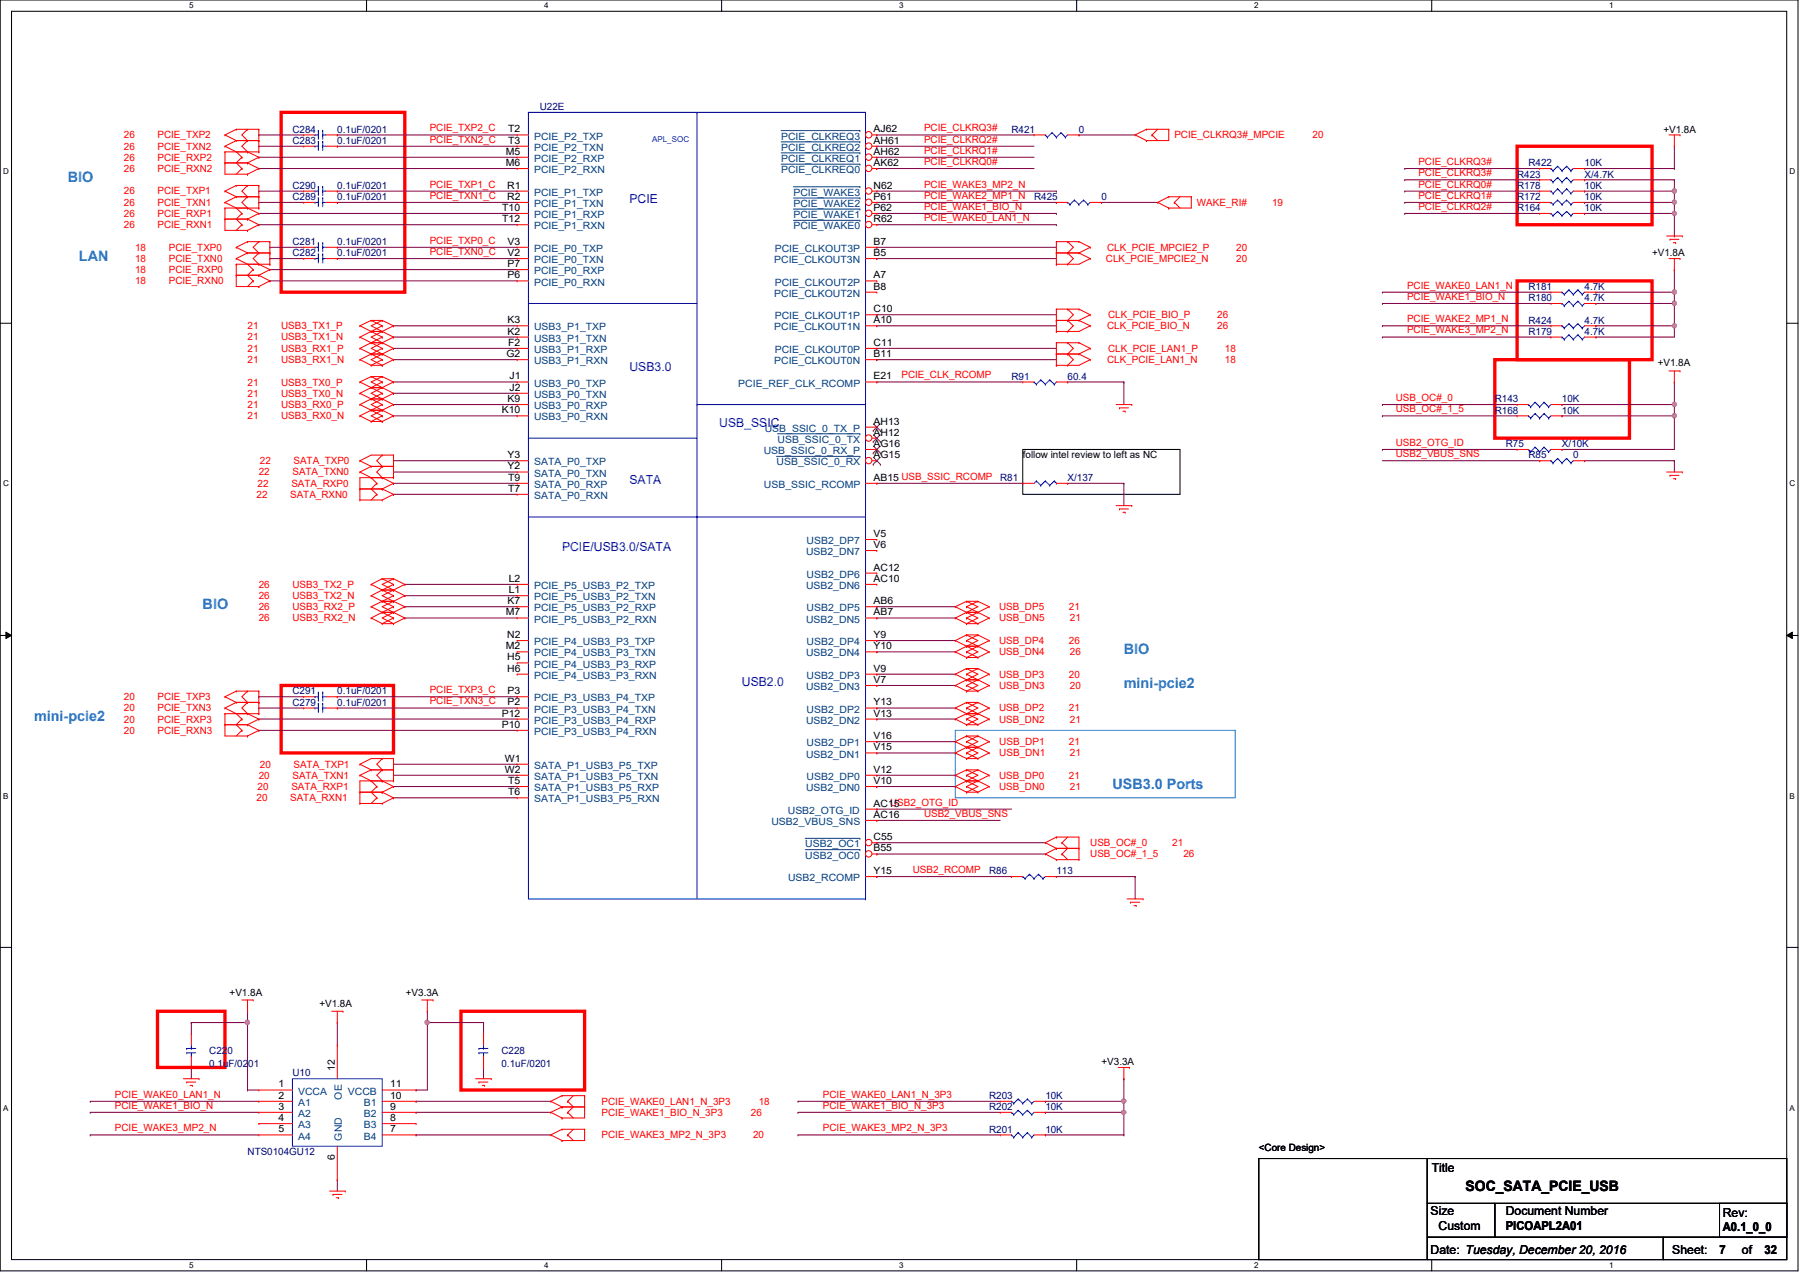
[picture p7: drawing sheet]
<svg xmlns="http://www.w3.org/2000/svg" width="297mm" height="210mm" viewBox="0 0 297 210" stroke-linecap="round" stroke-linejoin="round" font-family="sans-serif">
<defs><g id="words">
<g font-size="2.4" fill="#0080ff">
<text x="11.2" y="30">BIO</text>
<text x="13" y="43">LAN</text>
<text x="33.4" y="100.5">BIO</text>
<text x="185.5" y="107.9">BIO</text>
<text x="185.5" y="113.5">mini-pcie2</text>
<text x="5.6" y="119">mini-pcie2</text>
<text x="183.6" y="130.1">USB3.0 Ports</text>
</g>
<text font-size="2.4" x="241.8" y="196.5">SOC_SATA_PCIE_USB</text>
<g font-size="2" fill="#00f">
<text x="103.9" y="33.4">PCIE</text>
<text x="103.9" y="61.3">USB3.0</text>
<text x="118.7" y="70.5">USB_SSIC</text>
<text x="103.9" y="79.8">SATA</text>
<text x="92.7" y="90.9">PCIE/USB3.0/SATA</text>
<text x="122.4" y="113.2">USB2.0</text>
</g>
<g font-size="2">
<text x="236.3" y="193.5">Title</text>
<text x="236.1" y="200.5">Size</text>
<text x="237.4" y="202.9">Custom</text>
<text x="248.5" y="200.5">Document Number</text>
<text x="248.5" y="202.9">PICOAPL2A01</text>
<text x="284.3" y="200.9">Rev:</text>
<text x="284.3" y="203.1">A0.1_0_0</text>
<text x="236.1" y="207">Date: Tuesday, December 20, 2016</text>
<text x="276" y="207">Sheet:</text>
<text x="283.8" y="207">7</text>
<text x="287.4" y="207">of</text>
<text x="291.2" y="207">32</text>
</g>
<g font-size="1.7" fill="#f00">
<text x="20.4" y="22.8">26</text>
<text x="26" y="22.8">PCIE_TXP2</text>
<text x="70.9" y="21.7">PCIE_TXP2_C</text>
<text x="70.9" y="23.5">PCIE_TXN2_C</text>
<text x="152.5" y="21.7">PCIE_CLKRQ3#</text>
<text x="152.5" y="23.5">PCIE_CLKRQ2#</text>
<text x="193.8" y="22.8">PCIE_CLKRQ3#_MPCIE</text>
<text x="216.6" y="22.8">20</text>
<text x="20.4" y="28.4">26</text>
<text x="20.4" y="26.5">26</text>
<text x="20.4" y="24.7">26</text>
<text x="26" y="28.4">PCIE_RXN2</text>
<text x="26" y="26.5">PCIE_RXP2</text>
<text x="26" y="24.7">PCIE_TXN2</text>
<text x="152.5" y="27.2">PCIE_CLKRQ0#</text>
<text x="152.5" y="25.4">PCIE_CLKRQ1#</text>
<text x="234.1" y="27.2">PCIE_CLKRQ3#</text>
<text x="234.1" y="29.1">PCIE_CLKRQ3#</text>
<text x="20.4" y="35.8">26</text>
<text x="20.4" y="34">26</text>
<text x="20.4" y="32.1">26</text>
<text x="26" y="35.8">PCIE_RXP1</text>
<text x="26" y="34">PCIE_TXN1</text>
<text x="26" y="32.1">PCIE_TXP1</text>
<text x="70.9" y="30.9">PCIE_TXP1_C</text>
<text x="70.9" y="32.8">PCIE_TXN1_C</text>
<text x="152.5" y="34.6">PCIE_WAKE1_BIO_N</text>
<text x="152.5" y="32.8">PCIE_WAKE2_MP1_N</text>
<text x="152.5" y="30.9">PCIE_WAKE3_MP2_N</text>
<text x="197.5" y="34">WAKE_RI#</text>
<text x="209.9" y="34">19</text>
<text x="234.1" y="30.9">PCIE_CLKRQ0#</text>
<text x="234.1" y="32.8">PCIE_CLKRQ1#</text>
<text x="234.1" y="34.6">PCIE_CLKRQ2#</text>
<text x="20.4" y="37.6">26</text>
<text x="22.3" y="41.4">18</text>
<text x="26" y="37.6">PCIE_RXN1</text>
<text x="27.9" y="41.4">PCIE_TXP0</text>
<text x="70.9" y="40.2">PCIE_TXP0_C</text>
<text x="152.5" y="36.5">PCIE_WAKE0_LAN1_N</text>
<text x="182.7" y="41.4">CLK_PCIE_MPCIE2_P</text>
<text x="204" y="41.4">20</text>
<text x="22.3" y="46.9">18</text>
<text x="22.3" y="45.1">18</text>
<text x="22.3" y="43.2">18</text>
<text x="27.9" y="46.9">PCIE_RXN0</text>
<text x="27.9" y="45.1">PCIE_RXP0</text>
<text x="27.9" y="43.2">PCIE_TXN0</text>
<text x="70.9" y="42.1">PCIE_TXN0_C</text>
<text x="182.5" y="43.2">CLK_PCIE_MPCIE2_N</text>
<text x="204" y="43.2">20</text>
<text x="232.2" y="47.6">PCIE_WAKE0_LAN1_N</text>
<text x="182.9" y="52.5">CLK_PCIE_BIO_P</text>
<text x="200.9" y="52.5">26</text>
<text x="232.2" y="49.5">PCIE_WAKE1_BIO_N</text>
<text x="232.2" y="53.2">PCIE_WAKE2_MP1_N</text>
<text x="40.8" y="59.9">21</text>
<text x="40.8" y="56.2">21</text>
<text x="40.8" y="58">21</text>
<text x="40.8" y="54.4">21</text>
<text x="46.4" y="59.9">USB3_RX1_N</text>
<text x="46.4" y="56.2">USB3_TX1_N</text>
<text x="46.4" y="58">USB3_RX1_P</text>
<text x="46.4" y="54.4">USB3_TX1_P</text>
<text x="182.7" y="54.4">CLK_PCIE_BIO_N</text>
<text x="182.7" y="59.9">CLK_PCIE_LAN1_N</text>
<text x="182.9" y="58">CLK_PCIE_LAN1_P</text>
<text x="200.9" y="54.4">26</text>
<text x="202.1" y="59.9">18</text>
<text x="202.1" y="58">18</text>
<text x="232.2" y="55">PCIE_WAKE3_MP2_N</text>
<text x="40.8" y="65.4">21</text>
<text x="40.8" y="63.6">21</text>
<text x="46.4" y="65.4">USB3_TX0_N</text>
<text x="46.4" y="63.6">USB3_TX0_P</text>
<text x="148.8" y="62.4">PCIE_CLK_RCOMP</text>
<text x="40.8" y="69.2">21</text>
<text x="40.8" y="67.3">21</text>
<text x="46.4" y="69.2">USB3_RX0_N</text>
<text x="46.4" y="67.3">USB3_RX0_P</text>
<text x="230.3" y="68">USB_OC#_1_5</text>
<text x="230.3" y="66.2">USB_OC#_0</text>
<text x="42.9" y="76.6">22</text>
<text x="48.4" y="76.6">SATA_TXP0</text>
<text x="230.3" y="75.4">USB2_VBUS_SNS</text>
<text x="230.3" y="73.6">USB2_OTG_ID</text>
<text x="42.3" y="82.2">22</text>
<text x="42.5" y="80.3">22</text>
<text x="42.7" y="78.4">22</text>
<text x="47.9" y="82.2">SATA_RXN0</text>
<text x="48.1" y="80.3">SATA_RXP0</text>
<text x="48.3" y="78.4">SATA_TXN0</text>
<text x="42.7" y="98.8">26</text>
<text x="42.7" y="100.7">26</text>
<text x="42.7" y="97">26</text>
<text x="48.3" y="98.8">USB3_TX2_N</text>
<text x="48.3" y="100.7">USB3_RX2_P</text>
<text x="48.3" y="97">USB3_TX2_P</text>
<text x="164.9" y="100.7">USB_DP5</text>
<text x="176.4" y="100.7">21</text>
<text x="42.7" y="102.5">26</text>
<text x="48.3" y="102.5">USB3_RX2_N</text>
<text x="164.9" y="106.3">USB_DP4</text>
<text x="164.9" y="102.5">USB_DN5</text>
<text x="176.4" y="106.3">26</text>
<text x="176.6" y="102.5">21</text>
<text x="164.9" y="113.7">USB_DN3</text>
<text x="164.9" y="111.8">USB_DP3</text>
<text x="164.9" y="108.1">USB_DN4</text>
<text x="176.4" y="111.8">20</text>
<text x="176.6" y="113.7">20</text>
<text x="176.6" y="108.1">26</text>
<text x="20.4" y="119.3">20</text>
<text x="20.4" y="117.4">20</text>
<text x="20.4" y="115.5">20</text>
<text x="26" y="119.3">PCIE_RXP3</text>
<text x="26" y="117.4">PCIE_TXN3</text>
<text x="26" y="115.5">PCIE_TXP3</text>
<text x="70.9" y="114.4">PCIE_TXP3_C</text>
<text x="70.9" y="116.2">PCIE_TXN3_C</text>
<text x="164.9" y="119.3">USB_DN2</text>
<text x="164.9" y="117.4">USB_DP2</text>
<text x="176.4" y="117.4">21</text>
<text x="176.6" y="119.3">21</text>
<text x="20.4" y="121.1">20</text>
<text x="26" y="121.1">PCIE_RXN3</text>
<text x="164.9" y="124.8">USB_DN1</text>
<text x="164.9" y="122.9">USB_DP1</text>
<text x="176.4" y="122.9">21</text>
<text x="176.6" y="124.8">21</text>
<text x="42.5" y="130.3">20</text>
<text x="42.7" y="128.5">20</text>
<text x="42.9" y="126.7">20</text>
<text x="48.1" y="130.3">SATA_RXP1</text>
<text x="48.3" y="128.5">SATA_TXN1</text>
<text x="48.4" y="126.7">SATA_TXP1</text>
<text x="164.9" y="130.3">USB_DN0</text>
<text x="164.9" y="128.5">USB_DP0</text>
<text x="176.4" y="128.5">21</text>
<text x="176.6" y="130.3">21</text>
<text x="42.3" y="132.2">20</text>
<text x="47.9" y="132.2">SATA_RXN1</text>
<text x="146.9" y="132.9">USB2_OTG_ID</text>
<text x="152.5" y="134.8">USB2_VBUS_SNS</text>
<text x="179.9" y="139.6">USB_OC#_0</text>
<text x="179.9" y="141.5">USB_OC#_1_5</text>
<text x="193.5" y="139.6">21</text>
<text x="195.3" y="141.5">26</text>
<text x="150.6" y="144.1">USB2_RCOMP</text>
<text x="19" y="183">PCIE_WAKE1_BIO_N</text>
<text x="19" y="181.1">PCIE_WAKE0_LAN1_N</text>
<text x="99.3" y="184.1">PCIE_WAKE1_BIO_N_3P3</text>
<text x="99.3" y="182.3">PCIE_WAKE0_LAN1_N_3P3</text>
<text x="123.9" y="184.1">26</text>
<text x="125.2" y="182.3">18</text>
<text x="135.8" y="183">PCIE_WAKE1_BIO_N_3P3</text>
<text x="135.8" y="181.1">PCIE_WAKE0_LAN1_N_3P3</text>
<text x="19" y="186.7">PCIE_WAKE3_MP2_N</text>
<text x="99.3" y="187.8">PCIE_WAKE3_MP2_N_3P3</text>
<text x="124.3" y="187.8">20</text>
<text x="135.8" y="186.7">PCIE_WAKE3_MP2_N_3P3</text>
</g>
<g font-size="1.7" fill="#000080">
<text x="48.3" y="23.7">C283</text>
<text x="48.3" y="21.9">C284</text>
<text x="55.7" y="23.7">0.1uF/0201</text>
<text x="55.7" y="21.9">0.1uF/0201</text>
<text x="89.1" y="18.2">U22E</text>
<text x="166.9" y="21.9">R421</text>
<text x="178" y="21.9">0</text>
<text x="250.4" y="29.3">R423</text>
<text x="252.2" y="27.4">R422</text>
<text x="261.5" y="29.3">X/4.7K</text>
<text x="261.5" y="27.4">10K</text>
<text x="48.3" y="31.2">C290</text>
<text x="48.3" y="33">C289</text>
<text x="55.7" y="31.2">0.1uF/0201</text>
<text x="55.7" y="33">0.1uF/0201</text>
<text x="170.6" y="33">R425</text>
<text x="181.8" y="33">0</text>
<text x="250.4" y="34.9">R164</text>
<text x="250.4" y="31.2">R178</text>
<text x="250.4" y="33">R172</text>
<text x="261.5" y="34.9">10K</text>
<text x="261.5" y="31.2">10K</text>
<text x="261.5" y="33">10K</text>
<text x="48.3" y="40.4">C281</text>
<text x="55.7" y="40.4">0.1uF/0201</text>
<text x="48.3" y="42.3">C282</text>
<text x="55.7" y="42.3">0.1uF/0201</text>
<text x="252.2" y="47.8">R181</text>
<text x="261.5" y="47.8">4.7K</text>
<text x="252.2" y="49.7">R180</text>
<text x="252.2" y="53.4">R424</text>
<text x="261.5" y="49.7">4.7K</text>
<text x="261.5" y="53.4">4.7K</text>
<text x="252.2" y="55.2">R179</text>
<text x="261.5" y="55.2">4.7K</text>
<text x="166.9" y="62.7">R91</text>
<text x="176.2" y="62.7">60.4</text>
<text x="246.7" y="66.4">R143</text>
<text x="246.7" y="68.2">R168</text>
<text x="257.8" y="66.4">10K</text>
<text x="257.8" y="68.2">10K</text>
<text x="248.5" y="73.8">R75</text>
<text x="252.2" y="75.6">R85</text>
<text x="257.8" y="73.8">X/10K</text>
<text x="259.6" y="75.6">0</text>
<text x="165.1" y="79.4">R81</text>
<text x="176.2" y="79.4">X/137</text>
<text x="48.3" y="114.6">C291</text>
<text x="48.3" y="116.5">C279</text>
<text x="55.7" y="114.6">0.1uF/0201</text>
<text x="55.7" y="116.5">0.1uF/0201</text>
<text x="163.2" y="144.3">R86</text>
<text x="174.3" y="144.3">113</text>
<text x="34.5" y="173.9">C220</text>
<text x="82.8" y="173.9">C228</text>
<text x="34.5" y="176.1">0.1uF/0201</text>
<text x="48.3" y="177.6">U10</text>
<text x="82.8" y="176.1">0.1uF/0201</text>
<text x="163.2" y="181.4">R203</text>
<text x="163.2" y="183.2">R202</text>
<text x="172.5" y="181.4">10K</text>
<text x="172.5" y="183.2">10K</text>
<text x="40.8" y="190.6">NTS0104GU12</text>
<text x="163.2" y="186.9">R201</text>
<text x="172.5" y="186.9">10K</text>
</g>
<g font-size="1.7">
<text x="83.9" y="23.7">T3</text>
<text x="83.9" y="21.8">T2</text>
<text x="144.1" y="23.7">AH61</text>
<text x="144.1" y="21.8">AJ62</text>
<text x="274.5" y="21.9">+V1.8A</text>
<text x="83.5" y="27.4">M6</text>
<text x="83.5" y="25.5">M5</text>
<text x="144.1" y="27.4">AK62</text>
<text x="144.1" y="25.5">AH62</text>
<text x="82.9" y="34.8">T10</text>
<text x="83.7" y="33">R2</text>
<text x="83.7" y="31.1">R1</text>
<text x="144.1" y="34.8">P62</text>
<text x="144.1" y="33">P61</text>
<text x="144.1" y="31.1">N62</text>
<text x="82.9" y="36.7">T12</text>
<text x="83.8" y="40.4">V3</text>
<text x="144.1" y="36.7">R62</text>
<text x="144.1" y="40.4">B7</text>
<text x="83.8" y="45.9">P6</text>
<text x="83.8" y="44.1">P7</text>
<text x="83.8" y="42.2">V2</text>
<text x="144.1" y="47.8">B8</text>
<text x="144.1" y="45.9">A7</text>
<text x="144.1" y="42.2">B5</text>
<text x="272.6" y="42.3">+V1.8A</text>
<text x="83.8" y="53.3">K3</text>
<text x="144.1" y="53.3">A10</text>
<text x="144.1" y="51.5">C10</text>
<text x="83.6" y="58.9">G2</text>
<text x="83.8" y="55.2">K2</text>
<text x="83.9" y="57.1">F2</text>
<text x="144.1" y="58.9">B11</text>
<text x="144.1" y="57.1">C11</text>
<text x="84.1" y="62.6">J1</text>
<text x="84.1" y="64.5">J2</text>
<text x="144.1" y="62.6">E21</text>
<text x="273.6" y="60.5">+V1.8A</text>
<text x="82.8" y="68.2">K10</text>
<text x="83.8" y="66.3">K9</text>
<text x="144.1" y="70.1">AH13</text>
<text x="144.1" y="71.9">AH12</text>
<text x="83.8" y="75.6">Y3</text>
<text x="83.8" y="77.5">Y2</text>
<text x="144.1" y="73.7">AG16</text>
<text x="144.1" y="75.6">AG15</text>
<text x="168.8" y="75.6">follow intel review to left as NC</text>
<text x="83.9" y="79.3">T9</text>
<text x="83.9" y="81.2">T7</text>
<text x="144.1" y="79.3">AB15 USB_SSIC_RCOMP</text>
<text x="144.1" y="88.6">V5</text>
<text x="144.1" y="90.4">V6</text>
<text x="144.1" y="94.1">AC12</text>
<text x="83.5" y="101.6">M7</text>
<text x="83.8" y="99.7">K7</text>
<text x="83.9" y="96">L2</text>
<text x="83.9" y="97.9">L1</text>
<text x="144.1" y="96">AC10</text>
<text x="144.1" y="99.7">AB6</text>
<text x="144.1" y="101.6">AB7</text>
<text x="83.5" y="107.1">M2</text>
<text x="83.7" y="105.3">N2</text>
<text x="144.1" y="105.3">Y9</text>
<text x="144.1" y="107.1">Y10</text>
<text x="83.7" y="109">H5</text>
<text x="83.7" y="110.8">H6</text>
<text x="144.1" y="110.8">V9</text>
<text x="144.1" y="112.7">V7</text>
<text x="82.8" y="118.2">P12</text>
<text x="83.8" y="114.6">P3</text>
<text x="83.8" y="116.4">P2</text>
<text x="144.1" y="116.4">Y13</text>
<text x="144.1" y="118.2">V13</text>
<text x="82.8" y="120.1">P10</text>
<text x="83.3" y="125.7">W1</text>
<text x="144.1" y="122">V16</text>
<text x="144.1" y="123.8">V15</text>
<text x="83.3" y="127.5">W2</text>
<text x="83.9" y="129.4">T5</text>
<text x="83.9" y="131.2">T6</text>
<text x="144.1" y="127.5">V12</text>
<text x="144.1" y="129.4">V10</text>
<text x="144.1" y="133.1">AC15</text>
<text x="144.1" y="135">AC16</text>
<text x="144.1" y="138.6">C55</text>
<text x="144.1" y="140.5">B55</text>
<text x="144.1" y="144.2">Y15</text>
<text x="37.9" y="164.3">+V1.8A</text>
<text x="52.7" y="166.2">+V1.8A</text>
<text x="67" y="164.3">+V3.3A</text>
<text x="46" y="179.5">1</text>
<text x="55.2" y="176.7" transform="rotate(-90 55.2 176.7)">12</text>
<text x="64.4" y="179.5">11</text>
<text x="181.8" y="175.8">+V3.3A</text>
<text x="46" y="181.3">2</text>
<text x="46" y="183.1">3</text>
<text x="46" y="185">4</text>
<text x="64.4" y="185">8</text>
<text x="64.4" y="183.1">9</text>
<text x="64.4" y="181.3">10</text>
<text x="46" y="186.9">5</text>
<text x="55.2" y="191.4" transform="rotate(-90 55.2 191.4)">6</text>
<text x="64.4" y="186.9">7</text>
<text x="207.7" y="189.9">&lt;Core Design&gt;</text>
</g>
<g font-size="1.7" fill="#004080">
<text x="88.1" y="23">PCIE_P2_TXP</text>
<text x="128.9" y="23">PCIE_CLKREQ3</text>
<text x="88.1" y="28.6">PCIE_P2_RXN</text>
<text x="88.1" y="26.7">PCIE_P2_RXP</text>
<text x="88.1" y="24.9">PCIE_P2_TXN</text>
<text x="128.9" y="28.6">PCIE_CLKREQ0</text>
<text x="128.9" y="26.7">PCIE_CLKREQ1</text>
<text x="128.9" y="24.9">PCIE_CLKREQ2</text>
<text x="88.1" y="36">PCIE_P1_RXP</text>
<text x="88.1" y="34.2">PCIE_P1_TXN</text>
<text x="88.1" y="32.3">PCIE_P1_TXP</text>
<text x="130.9" y="36">PCIE_WAKE1</text>
<text x="130.9" y="34.2">PCIE_WAKE2</text>
<text x="130.9" y="32.3">PCIE_WAKE3</text>
<text x="88.1" y="41.6">PCIE_P0_TXP</text>
<text x="88.1" y="37.8">PCIE_P1_RXN</text>
<text x="127.8" y="41.6">PCIE_CLKOUT3P</text>
<text x="130.9" y="37.8">PCIE_WAKE0</text>
<text x="88.1" y="47.1">PCIE_P0_RXN</text>
<text x="88.1" y="45.3">PCIE_P0_RXP</text>
<text x="88.1" y="43.4">PCIE_P0_TXN</text>
<text x="127.8" y="43.4">PCIE_CLKOUT3N</text>
<text x="127.8" y="47.1">PCIE_CLKOUT2P</text>
<text x="127.8" y="49">PCIE_CLKOUT2N</text>
<text x="127.8" y="52.7">PCIE_CLKOUT1P</text>
<text x="88.1" y="54.5">USB3_P1_TXP</text>
<text x="88.1" y="56.4">USB3_P1_TXN</text>
<text x="88.1" y="58.3">USB3_P1_RXP</text>
<text x="127.8" y="54.5">PCIE_CLKOUT1N</text>
<text x="127.8" y="58.3">PCIE_CLKOUT0P</text>
<text x="88.1" y="60.1">USB3_P1_RXN</text>
<text x="88.1" y="63.8">USB3_P0_TXP</text>
<text x="88.1" y="65.7">USB3_P0_TXN</text>
<text x="121.8" y="63.8">PCIE_REF_CLK_RCOMP</text>
<text x="127.8" y="60.1">PCIE_CLKOUT0N</text>
<text x="88.1" y="67.5">USB3_P0_RXP</text>
<text x="88.1" y="69.4">USB3_P0_RXN</text>
<text x="126.2" y="71.2">USB_SSIC_0_TX_P</text>
<text x="88.1" y="76.8">SATA_P0_TXP</text>
<text x="126" y="74.9">USB_SSIC_0_RX_P</text>
<text x="128.1" y="76.8">USB_SSIC_0_RX</text>
<text x="128.3" y="73.1">USB_SSIC_0_TX</text>
<text x="88.1" y="78.7">SATA_P0_TXN</text>
<text x="88.1" y="80.5">SATA_P0_RXP</text>
<text x="88.1" y="82.3">SATA_P0_RXN</text>
<text x="126.1" y="80.5">USB_SSIC_RCOMP</text>
<text x="133.1" y="89.8">USB2_DP7</text>
<text x="133" y="91.6">USB2_DN7</text>
<text x="133.1" y="95.3">USB2_DP6</text>
<text x="88.1" y="97.2">PCIE_P5_USB3_P2_TXP</text>
<text x="88.1" y="99.1">PCIE_P5_USB3_P2_TXN</text>
<text x="88.1" y="100.9">PCIE_P5_USB3_P2_RXP</text>
<text x="133" y="97.2">USB2_DN6</text>
<text x="133.1" y="100.9">USB2_DP5</text>
<text x="88.1" y="102.7">PCIE_P5_USB3_P2_RXN</text>
<text x="88.1" y="106.5">PCIE_P4_USB3_P3_TXP</text>
<text x="133" y="102.7">USB2_DN5</text>
<text x="133.1" y="106.5">USB2_DP4</text>
<text x="88.1" y="108.3">PCIE_P4_USB3_P3_TXN</text>
<text x="88.1" y="110.2">PCIE_P4_USB3_P3_RXP</text>
<text x="88.1" y="112">PCIE_P4_USB3_P3_RXN</text>
<text x="133" y="108.3">USB2_DN4</text>
<text x="133" y="113.9">USB2_DN3</text>
<text x="133.1" y="112">USB2_DP3</text>
<text x="88.1" y="115.7">PCIE_P3_USB3_P4_TXP</text>
<text x="88.1" y="117.6">PCIE_P3_USB3_P4_TXN</text>
<text x="88.1" y="119.4">PCIE_P3_USB3_P4_RXP</text>
<text x="133" y="119.4">USB2_DN2</text>
<text x="133.1" y="117.6">USB2_DP2</text>
<text x="88.1" y="121.3">PCIE_P3_USB3_P4_RXN</text>
<text x="133" y="125">USB2_DN1</text>
<text x="133.1" y="123.1">USB2_DP1</text>
<text x="88.1" y="126.9">SATA_P1_USB3_P5_TXP</text>
<text x="88.1" y="128.7">SATA_P1_USB3_P5_TXN</text>
<text x="88.1" y="130.6">SATA_P1_USB3_P5_RXP</text>
<text x="133" y="130.6">USB2_DN0</text>
<text x="133.1" y="128.7">USB2_DP0</text>
<text x="88.1" y="132.4">SATA_P1_USB3_P5_RXN</text>
<text x="127.3" y="136.1">USB2_VBUS_SNS</text>
<text x="130" y="134.3">USB2_OTG_ID</text>
<text x="132.9" y="139.8">USB2_OC1</text>
<text x="132.9" y="141.7">USB2_OC0</text>
<text x="130" y="145.4">USB2_RCOMP</text>
<text x="49.2" y="182.5">A1</text>
<text x="49.2" y="180.6">VCCA</text>
<text x="49.2" y="184.3">A2</text>
<text x="56.4" y="181.4" transform="rotate(-90 56.4 181.4)">OE</text>
<text x="57.4" y="180.6">VCCB</text>
<text x="60" y="184.3">B2</text>
<text x="60" y="182.5">B1</text>
<text x="49.2" y="186.2">A3</text>
<text x="49.2" y="188">A4</text>
<text x="56.4" y="188.2" transform="rotate(-90 56.4 188.2)">GND</text>
<text x="60" y="188">B4</text>
<text x="60" y="186.2">B3</text>
</g>
<g font-size="1.3">
<text x="31.2" y="1.4">5</text>
<text x="89.8" y="1.4">4</text>
<text x="148.4" y="1.4">3</text>
<text x="207" y="1.4">2</text>
<text x="265.6" y="1.4">1</text>
<text x=".5" y="28.8">D</text>
<text x="295.3" y="28.8">D</text>
<text x=".5" y="80.3">C</text>
<text x="295.3" y="80.3">C</text>
<text x=".5" y="131.8">B</text>
<text x="295.3" y="131.8">B</text>
<text x=".5" y="183.3">A</text>
<text x="295.3" y="183.3">A</text>
<text x="31.2" y="209.3">5</text>
<text x="89.8" y="209.3">4</text>
<text x="148.4" y="209.3">3</text>
<text x="207" y="209.3">2</text>
<text x="265.6" y="209.3">1</text>
</g>
<text font-size="1.3" fill="#00f" x="107.6" y="23.5">APL_SOC</text>
</g></defs>
<path d="M0 0h296.7v209.7h-296.7zM1.9 1.9h292.9v206h-292.9z" fill="none" stroke="#000" stroke-width=".17"/>
<g fill="#fff">
<path d="M31.2 .2h.7v1.5h-.7z"/>
<path d="M31.2 208.1h.7v1.4h-.7z"/>
</g>
<path d="M60.5 0v1.9M60.5 207.9v1.8" fill="none" stroke="#000" stroke-width=".17"/>
<g fill="#fff">
<path d="M89.8 .2h.7v1.5h-.7z"/>
<path d="M89.8 208.1h.7v1.4h-.7z"/>
</g>
<path d="M119.1 0v1.9M119.1 207.9v1.8" fill="none" stroke="#000" stroke-width=".17"/>
<g fill="#fff">
<path d="M148.4 .2h.7v1.5h-.7z"/>
<path d="M148.4 208.1h.7v1.4h-.7z"/>
</g>
<path d="M177.7 0v1.9M177.7 207.9v1.8" fill="none" stroke="#000" stroke-width=".17"/>
<g fill="#fff">
<path d="M207 .2h.7v1.5h-.7z"/>
<path d="M207 208.1h.7v1.4h-.7z"/>
</g>
<path d="M236.3 0v1.9M236.3 207.9v1.8" fill="none" stroke="#000" stroke-width=".17"/>
<g fill="#fff">
<path d="M265.6 .2h.7v1.5h-.7z"/>
<path d="M265.6 208.1h.7v1.4h-.7z"/>
<path d="M.5 27.6h.9v1.5h-.9z"/>
<path d="M295.3 27.6h.9v1.5h-.9z"/>
<path d="M.5 79.1h.9v1.5h-.9z"/>
<path d="M295.3 79.1h.9v1.5h-.9z"/>
</g>
<path d="M0 53.3h1.9M294.8 53.3h1.9" fill="none" stroke="#000" stroke-width=".17"/>
<g fill="#fff">
<path d="M.5 130.6h.9v1.5h-.9z"/>
<path d="M295.3 130.6h.9v1.5h-.9z"/>
</g>
<path d="M0 104.9h1.9M1 104.3l.9 .6-.9 .5zM294.8 104.9l1-.6v1.1zM294.8 104.9h1.9" fill="none" stroke="#000" stroke-width=".17"/>
<path d="M1 104.3l.9 .6-.9 .5zM294.8 104.9l1-.6v1.1z" fill="#000"/>
<g fill="#fff">
<path d="M.5 182.1h.8v1.5h-.8z"/>
<path d="M295.3 182.1h.8v1.5h-.8z"/>
</g>
<path d="M168.8 74.2h25.9v7.4h-25.9zM0 156.3h1.9M294.8 156.3h1.9" fill="none" stroke="#000" stroke-width=".17"/>
<path d="M157.6 120.5h46.2v11.2h-46.2z" fill="none" stroke="#0080ff" stroke-width=".17"/>
<path d="M46.4 18.5h20.4v29.7h-20.4zM250.4 24.1h22.2v13h-22.2zM246.7 59.4h22.2v12.9h-22.2zM250.4 46.4h22.2v13h-22.2zM46.4 113.1h18.5v11.1h-18.5zM26 166.9h11.1v9.2h-11.1zM76.1 166.9h20.4v13h-20.4z" fill="none" stroke="#f00" stroke-width=".55"/>
<g fill="none" stroke="#800040" stroke-width=".17">
<path d="M231.8 27.8h.1M231.8 27.8h22.3M261.5 27.8h.1M261.5 27.8h14.8M276.3 27.8h.1M276.3 24.1v3.7M44.5 40.8h.1M44.5 42.7h.1M44.5 44.5h.1M44.5 46.4h.1M44.5 42.7h5.6M44.5 40.8h5.6"/>
<path d="M44.5 44.5h40.8M44.5 46.4h40.8M55.7 42.7h.1M55.7 40.8h.1M55.7 42.7h29.6M55.7 40.8h29.6M64.9 59.4h.1M64.9 55.6h.1M64.9 57.5h.1M64.9 53.8h.1M64.9 59.4h20.4M64.9 55.6h20.4"/>
<path d="M64.9 57.5h20.4M64.9 53.8h20.4M64.9 77.9h.1M64.9 76h.1M64.9 79.8h.1M64.9 68.6h.1M64.9 64.9h.1M64.9 66.8h.1M64.9 63h.1M64.9 63h20.4M64.9 77.9h20.4M64.9 76h20.4"/>
<path d="M64.9 79.8h20.4M64.9 68.6h20.4M64.9 64.9h20.4M64.9 66.8h20.4M144.7 63h.1M144.7 79.8h.1M144.7 63h24.1M144.7 79.8h24.1M176.2 79.8h.1M176.2 63h.1M176.2 63h9.3M176.2 79.8h9.3"/>
<path d="M185.5 79.8h.1M185.5 63h.1M185.5 63v3.8M185.5 79.8v3.6M228.1 68.6h.1M228.1 68.6h22.3M257.8 68.6h.1M257.8 68.6h18.5M276.3 63h.1M276.3 63v3.8M64.9 81.6h.1M64.9 81.6h20.4"/>
<path d="M144.7 116.8h.1M144.7 118.7h.1M144.7 113.1h.1M144.7 111.3h.1M144.7 116.8h12.9M144.7 118.7h12.9M144.7 113.1h12.9M144.7 111.3h12.9M64.9 127.9h.1M64.9 126.1h.1M64.9 131.7h.1M64.9 129.8h.1"/>
<path d="M64.9 127.9h20.4M64.9 126.1h20.4M64.9 131.7h20.4M64.9 129.8h20.4M144.7 139.1h.1M144.7 129.8h.1M144.7 127.9h.1M144.7 124.2h.1M144.7 122.4h.1M144.7 135.4h.1M144.7 127.9h12.9M144.7 129.8h12.9"/>
<path d="M144.7 139.1h27.8M144.7 124.2h12.9M144.7 122.4h12.9M144.7 135.4h20.4M144.7 144.7h.1M144.7 140.9h.1M144.7 144.7h22.2M144.7 140.9h27.8M174.3 144.7h.1M174.3 144.7h13M187.3 144.7h.1M187.3 144.7v3.6"/>
</g>
<circle cx="276.3" cy="68.6" r=".35" fill="#f0f"/>
<circle cx="276.3" cy="68.6" r=".35" fill="none" stroke="#f0f" stroke-width=".17"/>
<path d="M257.8 66.8h.1M257.8 66.8h18.5" fill="none" stroke="#800040" stroke-width=".17"/>
<circle cx="276.3" cy="66.7" r=".35" fill="#f0f"/>
<circle cx="276.3" cy="66.7" r=".35" fill="none" stroke="#f0f" stroke-width=".17"/>
<path d="M231.8 31.5h.1M231.8 33.4h.1M231.8 31.5h22.3M231.8 33.4h22.3M261.5 31.5h.1M261.5 31.5h14.8M228.1 66.8h.1M228.1 66.8h22.3M257.8 74.2h.1M276.3 66.8h.1M276.3 68.6h.1M276.3 66.8v7.4h-18.5" fill="none" stroke="#800040" stroke-width=".17"/>
<circle cx="276.3" cy="31.5" r=".35" fill="#f0f"/>
<circle cx="276.3" cy="31.5" r=".35" fill="none" stroke="#f0f" stroke-width=".17"/>
<path d="M261.5 33.4h.1M261.5 33.4h14.8M276.3 35.2h.1M276.3 31.5h.1M276.3 31.5v3.7" fill="none" stroke="#800040" stroke-width=".17"/>
<circle cx="276.3" cy="33.4" r=".34" fill="#f0f"/>
<circle cx="276.3" cy="33.4" r=".34" fill="none" stroke="#f0f" stroke-width=".17"/>
<path d="M40.8 168.7h.1M40.8 168.7v11.2M55.7 168.7h.1M55.7 168.7v3.8M70.5 168.7h.1M70.5 168.7v11.2M70.5 168.7h9.3" fill="none" stroke="#800040" stroke-width=".17"/>
<circle cx="70.5" cy="168.7" r=".35" fill="#f0f"/>
<circle cx="70.5" cy="168.7" r=".35" fill="none" stroke="#f0f" stroke-width=".17"/>
<path d="M31.6 168.7h.1M31.6 168.7h9.2M70.5 166.9h.1M70.5 166.9v1.8" fill="none" stroke="#800040" stroke-width=".17"/>
<circle cx="40.8" cy="168.7" r=".37" fill="#f0f"/>
<circle cx="40.8" cy="168.7" r=".37" fill="none" stroke="#f0f" stroke-width=".17"/>
<g fill="none" stroke="#800040" stroke-width=".17">
<path d="M31.6 168.7h.1M31.6 176.1h.1M31.6 168.7v1.9M31.6 176.1v1.9M40.8 166.9h.1M40.8 179.9h.1M40.8 166.9v1.8M40.8 179.9h1.9M68.7 179.9h.1M68.7 179.9h1.8M79.8 168.7h.1M79.8 176.1h.1"/>
<path d="M79.8 168.7v1.9M79.8 176.1v1.9M14.9 183.6h.1M14.9 181.7h.1M14.9 187.3h.1M14.9 187.3h27.8M14.9 181.7h27.8M14.9 183.6h27.8M55.7 194.7h.1M55.7 194.7v1.9M68.7 187.3h.1M68.7 181.7h.1"/>
<path d="M68.7 183.6h.1M68.7 187.3h22.2M68.7 181.7h22.2M68.7 183.6h22.2M172.5 181.7h.1M172.5 181.7h13"/>
</g>
<circle cx="185.4" cy="181.7" r=".36" fill="#f0f"/>
<circle cx="185.4" cy="181.7" r=".36" fill="none" stroke="#f0f" stroke-width=".17"/>
<path d="M185.5 187.3h.1M185.5 183.6v3.7" fill="none" stroke="#800040" stroke-width=".17"/>
<circle cx="185.4" cy="183.6" r=".36" fill="#f0f"/>
<circle cx="185.4" cy="183.6" r=".36" fill="none" stroke="#f0f" stroke-width=".17"/>
<g fill="none" stroke="#800040" stroke-width=".17">
<path d="M42.7 35.2h.1M42.7 37.1h.1M42.7 31.5h.1M42.7 33.4h.1M42.7 35.2h42.6M42.7 37.1h42.6M42.7 31.5h7.4M42.7 33.4h7.4M55.7 31.5h.1M55.7 33.4h.1M55.7 31.5h29.6M55.7 33.4h29.6"/>
<path d="M144.7 22.3h.1M144.7 24.1h.1M144.7 27.8h.1M144.7 26h.1M144.7 35.2h29.6M144.7 37.1h29.6M144.7 31.5h29.6M144.7 33.4h29.6M144.7 22.3h25.9M144.7 24.1h25.9M144.7 27.8h25.9M144.7 26h25.9"/>
<path d="M174.3 37.1h.1M174.3 35.2h.1M174.3 33.4h.1M174.3 31.5h.1M178.1 22.3h.1M178.1 22.3h9.2M144.7 42.7h.1M144.7 59.4h.1M144.7 57.5h.1M144.7 51.9h.1M144.7 53.8h.1M144.7 40.8h.1"/>
<path d="M144.7 42.7h29.6M144.7 59.4h29.6M144.7 57.5h29.6M144.7 51.9h29.6M144.7 53.8h29.6M144.7 40.8h29.6M263.4 48.2h.1M263.4 48.2h12.9M276.3 50.1h.1M276.3 50.1v3.7M144.7 107.6h.1M144.7 105.7h.1"/>
<path d="M144.7 107.6h12.9M144.7 105.7h12.9M185.5 178h.1M185.5 178v5.6h-13M131.7 183.6h.1M131.7 181.7h.1M131.7 187.3h.1M131.7 183.6h33.4M131.7 181.7h33.4M131.7 187.3h33.4M172.5 183.6h.1M172.5 187.3h.1"/>
<path d="M172.5 187.3h13M185.5 181.7h.1"/>
</g>
<circle cx="276.3" cy="50.1" r=".35" fill="#f0f"/>
<circle cx="276.3" cy="50.1" r=".35" fill="none" stroke="#f0f" stroke-width=".17"/>
<path d="M228.1 50.1h.1M228.1 48.2h.1M228.1 50.1h27.8M228.1 48.2h27.8M263.4 50.1h.1M263.4 53.8h.1M263.4 50.1h12.9M263.4 53.8h12.9M276.3 53.8h.1M276.3 53.8v1.8" fill="none" stroke="#800040" stroke-width=".17"/>
<circle cx="276.3" cy="53.8" r=".34" fill="#f0f"/>
<circle cx="276.3" cy="53.8" r=".34" fill="none" stroke="#f0f" stroke-width=".17"/>
<path d="M228.1 53.8h.1M228.1 55.6h.1M228.1 55.6h27.8M228.1 53.8h27.8M263.4 55.6h.1M263.4 55.6h12.9M276.3 48.2h.1M276.3 44.5h.1M276.3 44.5v5.6" fill="none" stroke="#800040" stroke-width=".17"/>
<circle cx="276.3" cy="48.2" r=".35" fill="#f0f"/>
<circle cx="276.3" cy="48.2" r=".35" fill="none" stroke="#f0f" stroke-width=".17"/>
<g fill="none" stroke="#800040" stroke-width=".17">
<path d="M231.8 35.2h.1M231.8 35.2h22.3M261.5 35.2h.1M261.5 35.2h14.8M228.1 76h26M254.1 76h.1M261.5 76h.1M261.5 76h14.8M276.3 76h.1M276.3 76v1.9M66.8 98.3h.1M66.8 96.4h.1"/>
<path d="M66.8 98.3h18.5M66.8 96.4h18.5M42.7 118.7h.1M42.7 115h.1M42.7 116.8h.1M42.7 118.7h42.6M42.7 115h7.4M42.7 116.8h7.4M55.7 115h.1M55.7 116.8h.1M55.7 115h29.6M55.7 116.8h29.6"/>
<path d="M66.8 102h.1M66.8 100.1h.1M66.8 102h18.5M66.8 100.1h18.5M42.7 120.5h.1M42.7 120.5h42.6"/>
</g>
<circle cx="276.3" cy="35.2" r=".34" fill="#f0f"/>
<circle cx="276.3" cy="35.2" r=".34" fill="none" stroke="#f0f" stroke-width=".17"/>
<g fill="none" stroke="#800040" stroke-width=".17">
<path d="M42.7 26h.1M42.7 27.8h.1M42.7 22.3h.1M42.7 24.1h.1M42.7 26h42.6M42.7 27.8h42.6M42.7 22.3h7.4M42.7 24.1h7.4M55.7 22.3h.1M55.7 24.1h.1M55.7 22.3h29.6M55.7 24.1h29.6"/>
<path d="M181.8 33.4h.1M181.8 33.4h9.2M231.8 29.7h.1M231.8 29.7h22.3M261.5 29.7h.1M261.5 29.7h14.8M276.3 38.9h.1M276.3 29.7h.1M276.3 29.7v1.8M276.3 35.2v3.7M228.1 74.2h.1M228.1 74.2h22.3"/>
<path d="M144.7 100.1h.1M144.7 102h.1M144.7 100.1h12.9M144.7 102h12.9M144.7 133.5h.1M144.7 133.5h22.2"/>
</g>
<g fill="none" stroke="#f00" stroke-width=".17">
<path d="M37.1 36.2h.1M37.1 34.3h.1M37.1 33.4h.1M37.1 31.5h.1M37.1 26.9h.1M37.1 25.1h.1M37.1 24.1h.1M37.1 22.3h.1M37.1 34.3v3.7h3.7M37.1 36.2h3.7M37.1 25.1v3.6h3.7M37.1 34.3h5.6"/>
<path d="M37.1 33.4l1.9 .9 .9 .9M37.1 31.5l1.9 1M37.1 26.9h3.7M37.1 25.1h5.6M37.1 24.1l1.9 1 .9 .9M37.1 22.3l1.9 .9M39 32.5h.1M39 30.6h.1M39 23.2h.1M39 21.3h.1M39 32.5l-1.9 .9M39 32.5h3.7"/>
<path d="M39 30.6l-1.9 .9M39 30.6h3.7M39 23.2h3.7M39 21.3h3.7M39 23.2l-1.9 .9M39 21.3l-1.9 1M39.9 37.1h.1M39.9 35.2h.1M39.9 27.8h.1M39.9 26h.1M39.9 35.2l-.9 1 .9 .9M39.9 37.1l-.9 .9"/>
<path d="M39.9 26l-.9 .9 .9 .9M39.9 27.8l-.9 .9M40.8 39.9h.1M40.8 38h.1M40.8 36.2h.1M40.8 34.3h.1M40.8 32.5h.1M40.8 30.6h.1M40.8 28.7h.1M40.8 26.9h.1M40.8 25.1h.1M40.8 23.2h.1"/>
<path d="M40.8 21.3h.1M40.8 39.9l-1.8 .9M40.8 39.9h3.7M40.8 36.2l1.9 .9M40.8 34.3l1.9 .9M40.8 32.5l-.9 .9 .9 .9M40.8 30.6l-.9 .9 .9 1M40.8 26.9l1.9 .9M40.8 25.1l1.9 .9M40.8 23.2l-.9 .9 .9 1M40.8 21.3l-.9 1 .9 .9M42.7 39.9h.1"/>
<path d="M42.7 37.1h.1M42.7 35.2h.1M42.7 34.3h.1M42.7 32.5h.1M42.7 30.6h.1M42.7 27.8h.1M42.7 26h.1M42.7 25.1h.1M42.7 23.2h.1M42.7 21.3h.1M42.7 39.9l-.9 .9 .9 .9M42.7 37.1l-1.9 .9"/>
<path d="M42.7 35.2l-1.9 1M42.7 21.3v3.8M42.7 30.6v3.7M42.7 27.8l-1.9 .9M42.7 26l-1.9 .9M44.5 39.9h.1M44.5 39.9v3.7M50.1 24.1h.1M50.1 22.3h.1M50.1 31.5h.1M50.1 33.4h.1M50.1 22.3h1.9"/>
<path d="M50.1 24.1h1.9M50.1 31.5h1.9M50.1 33.4h1.9M53.8 22.3h1.9M53.8 24.1h1.9M53.8 31.5h1.9M53.8 33.4h1.9M55.7 24.1h.1M55.7 22.3h.1M55.7 31.5h.1M55.7 33.4h.1M170.6 22.3h.1"/>
<path d="M170.6 22.3h1.9M174.3 39.9h.1M174.3 39.9h3.8M174.3 39.9v3.7M176.2 39.9h.1M176.2 22.3h1.9M176.2 39.9l.9 .9-.9 .9M178.1 39.9h.1M178.1 22.3h.1M178.1 39.9l1.8 .9M187.3 22.3h.1M187.3 22.3l1.9 .9"/>
<path d="M189.2 23.2h.1M189.2 21.3h.1M189.2 21.3h3.7M189.2 21.3l-1.9 1M190.1 22.3h.1M190.1 22.3l.9 .9M191 33.4h.1M191 21.3l-.9 1M191 33.4l1.9 .9M192.9 21.3h.1M192.9 34.3h.1M192.9 32.5h.1"/>
<path d="M192.9 32.5h3.7M192.9 21.3v1.9h-3.7M192.9 32.5l-1.9 .9M193.8 33.4h.1M193.8 33.4l.9 .9M194.7 32.5l-.9 .9M196.6 32.5h.1M196.6 32.5v1.8h-3.7M254.1 35.2h.1M254.1 31.5h.1M254.1 33.4h.1M254.1 29.7h.1"/>
<path d="M254.1 27.8h.1M254.1 35.2h1.8M254.1 31.5h1.8M254.1 33.4h1.8M254.1 29.7h1.8M254.1 27.8h1.8M259.6 35.2h1.9M259.6 31.5h1.9M259.6 33.4h1.9M259.6 29.7h1.9M259.6 27.8h1.9M261.5 35.2h.1"/>
<path d="M261.5 31.5h.1M261.5 33.4h.1M261.5 29.7h.1M261.5 27.8h.1M275 38.9h2.6M275.4 22.3h1.8M275.6 39.5h.1M275.6 39.5h1.5M276.3 24.1h.1M276.3 22.3v1.8M277.2 22.3h.1M277.6 38.9h.1"/>
<path d="M39 45.4h.1M39 43.6h.1M39 40.8h.1M39 42.7h.1M39 43.6v3.7h3.7M39 45.4h3.7M39 43.6h5.5M39 42.7l1.8 .9 1 .9M39 40.8l1.8 .9M40.8 41.7h.1M40.8 41.7h3.7M40.8 41.7l-1.8 1"/>
<path d="M41.8 46.4h.1M41.8 44.5h.1M41.8 44.5l-1 .9 1 1M41.8 46.4l-1 .9M42.7 47.3h.1M42.7 45.4h.1M42.7 43.6h.1M42.7 41.7h.1M42.7 45.4l1.8 1M42.7 43.6l1.8 .9M42.7 41.7l-.9 1 .9 .9M44.5 46.4h.1"/>
<path d="M44.5 44.5h.1M44.5 41.7h.1M44.5 43.6h.1M44.5 46.4l-1.8 .9M44.5 44.5l-1.8 .9M50.1 40.8h.1M50.1 42.7h.1M50.1 42.7h1.9M50.1 40.8h1.9M53.8 42.7h1.9M53.8 40.8h1.9M55.7 40.8h.1"/>
<path d="M55.7 42.7h.1M59.4 59.4h.1M59.4 55.6h.1M59.4 57.5h.1M59.4 53.8h.1M59.4 59.4l1.9 .9M59.4 55.6l1.9 1M59.4 57.5l1.9 .9M59.4 53.8l1.9 .9M61.3 58.4h.1M61.3 54.7h.1M61.3 56.6h.1"/>
<path d="M61.3 52.9h.1M61.3 58.4h1.8M61.3 58.4l-1.9 1M61.3 58.4l1.8 1M61.3 54.7h1.8M61.3 54.7l-1.9 .9M61.3 56.6h1.8M61.3 54.7l1.8 .9M61.3 56.6l-1.9 .9M61.3 56.6l1.8 .9M61.3 52.9h1.8M61.3 52.9l-1.9 .9"/>
<path d="M61.3 52.9l1.8 .9M63.1 58.4h.1M63.1 59.4h.1M63.1 56.6h.1M63.1 54.7h.1M63.1 55.6h.1M63.1 57.5h.1M63.1 52.9h.1M63.1 53.8h.1M63.1 58.4l1.8 1M63.1 58.4l-1.8 1 1.8 .9M63.1 59.4l-1.8 .9"/>
<path d="M63.1 54.7l1.8 .9M63.1 54.7l-1.8 .9 1.8 1M63.1 55.6l-1.8 1M63.1 56.6l1.8 .9M63.1 56.6l-1.8 .9 1.8 .9M63.1 57.5l-1.8 .9M63.1 52.9l1.8 .9M63.1 52.9l-1.8 .9 1.8 .9M63.1 53.8l-1.8 .9M64.9 59.4h.1M64.9 55.6h.1M64.9 57.5h.1"/>
<path d="M64.9 53.8h.1M64.9 59.4l-1.8 .9M64.9 55.6l-1.8 1M64.9 57.5l-1.8 .9M64.9 53.8l-1.8 .9M174.3 43.6h.1M174.3 41.7h.1M174.3 54.7h.1M174.3 52.9h.1M174.3 51h.1M174.3 58.4h.1M174.3 56.6h.1"/>
<path d="M174.3 58.4h3.8M174.3 56.6h3.8M174.3 52.9h3.8M174.3 41.7h3.8M174.3 51v3.7M174.3 56.6v3.7M174.3 51h3.8M176.2 43.6h.1M176.2 41.7h.1M176.2 54.7h.1M176.2 52.9h.1M176.2 51h.1"/>
<path d="M176.2 58.4h.1M176.2 56.6h.1M176.2 41.7l.9 1-.9 .9M176.2 52.9l.9 .9-.9 .9M176.2 51l.9 .9-.9 1M176.2 58.4l.9 1-.9 .9M176.2 56.6l.9 .9-.9 .9M178.1 41.7h.1M178.1 52.9h.1M178.1 51h.1M178.1 58.4h.1M178.1 56.6h.1"/>
<path d="M178.1 41.7l1.8 1M178.1 52.9l1.8 .9M178.1 51l1.8 .9M178.1 58.4l1.8 1M178.1 56.6l1.8 .9M179.9 42.7h.1M179.9 53.8h.1M179.9 51.9h.1M179.9 59.4h.1M179.9 57.5h.1M179.9 40.8h.1M179.9 59.4l-1.8 .9h-3.8"/>
<path d="M179.9 53.8l-1.8 .9h-3.8M179.9 42.7l-1.8 .9h-3.8M179.9 51.9l-1.8 1M179.9 57.5l-1.8 .9M179.9 40.8l-1.8 .9M255.9 50.1h.1M255.9 48.2h.1M255.9 55.6h.1M255.9 53.8h.1M255.9 50.1h1.9M255.9 48.2h1.9M255.9 55.6h1.9"/>
<path d="M255.9 53.8h1.9M261.5 50.1h1.9M261.5 48.2h1.9M261.5 55.6h1.9M261.5 53.8h1.9M263.4 50.1h.1M263.4 48.2h.1M263.4 55.6h.1M263.4 53.8h.1M275.4 42.7h1.8M276.1 40h.4M276.3 44.5h.1"/>
<path d="M276.3 42.7v1.8M276.5 40h.1M277.2 42.7h.1M59.4 68.6h.1M59.4 64.9h.1M59.4 66.8h.1M59.4 63h.1M59.4 76h.1M59.4 77.9h.1M59.4 64.9l1.9 .9M59.4 63l1.9 1M59.4 68.6l1.9 1"/>
<path d="M59.4 66.8l1.9 .9M59.4 76l1.9 1M59.4 77.9l1.9 .9M61.3 67.7h.1M61.3 69.6h.1M61.3 64h.1M61.3 65.8h.1M61.3 62.1h.1M61.3 60.3h.1M61.3 77h.1M61.3 78.8h.1M61.3 67.7h1.8"/>
<path d="M61.3 67.7l-1.9 .9M61.3 69.6h1.8M61.3 67.7l1.8 .9M61.3 64h1.8M61.3 64l-1.9 .9M61.3 65.8h1.8M61.3 64l1.8 .9M61.3 65.8l-1.9 1M61.3 65.8l1.8 1M61.3 62.1h1.8M61.3 62.1l-1.9 .9M61.3 62.1l1.8 .9"/>
<path d="M61.3 60.3h1.8M61.3 78.8l.9 1M61.3 77h3.6M61.3 77l-1.9 .9M62.2 79.8h.1M62.2 79.8l-.9 .9 .9 .9M63.1 69.6h.1M63.1 67.7h.1M63.1 68.6h.1M63.1 65.8h.1M63.1 64h.1M63.1 64.9h.1"/>
<path d="M63.1 66.8h.1M63.1 62.1h.1M63.1 63h.1M63.1 60.3h.1M63.1 78.8h.1M63.1 75.1h.1M63.1 77h.1M63.1 67.7l1.8 .9M63.1 67.7l-1.8 .9 1.8 1M63.1 68.6l-1.8 1M63.1 64l1.8 .9M63.1 64l-1.8 .9 1.8 .9"/>
<path d="M63.1 64.9l-1.8 .9M63.1 65.8l1.8 1M63.1 65.8l-1.8 1 1.8 .9M63.1 66.8l-1.8 .9M63.1 62.1l1.8 .9M63.1 62.1l-1.8 .9 1.8 1M63.1 63l-1.8 1M63.1 78.8l1.8 1M63.1 75.1l-.9 .9 .9 1M63.1 77l-.9 .9 .9 .9M64.9 68.6h.1M64.9 64.9h.1"/>
<path d="M64.9 66.8h.1M64.9 63h.1M64.9 79.8h.1M64.9 75.1h.1M64.9 77h.1M64.9 78.8h.1M64.9 68.6l-1.8 1M64.9 64.9l-1.8 .9M64.9 66.8l-1.8 .9M64.9 63l-1.8 1M64.9 78.8h-5.5v3.7M64.9 79.8l-1.8 .9"/>
<path d="M64.9 75.1h-3.6l-1.9 .9M64.9 75.1v3.7M168.8 63h.1M168.8 79.8h.1M168.8 63h1.8M168.8 79.8h1.8M174.3 60.3h.1M174.3 63h1.9M174.3 79.8h1.9M176.2 60.3h.1M176.2 63h.1M176.2 79.8h.1"/>
<path d="M184.2 66.8h2.6M184.7 67.3h.1M184.7 67.3h1.5M185.3 67.9h.4M185.7 67.9h.1M186.8 66.8h.1M250.4 66.8h.1M250.4 66.8h1.8M254.1 76h.1M254.1 76h1.8M255.9 66.8h1.9M257.8 66.8h.1"/>
<path d="M259.6 76h1.9M261.5 76h.1M275 77.9h2.6M275.4 61.2h1.8M275.6 78.4h.1M275.6 78.4h1.5M276.1 79h.4M276.3 63h.1M276.3 61.2v1.8M276.5 79h.1M277.2 61.2h.1M277.6 77.9h.1"/>
<path d="M59.4 80.7h.1M59.4 82.5h.1M59.4 80.7h3.7M59.4 82.5h3.7M61.3 98.3h.1M61.3 96.4h.1M61.3 98.3l1.8 .9M61.3 96.4l1.8 1M62.2 81.6h.1M62.2 81.6l-.9 .9M63.1 80.7h.1M63.1 82.5h.1"/>
<path d="M63.1 97.4h.1M63.1 99.2h.1M63.1 95.5h.1M63.1 80.7l1.8 .9M63.1 97.4h1.8M63.1 97.4l-1.8 .9M63.1 99.2h1.8M63.1 97.4l1.8 .9M63.1 99.2l-1.8 .9M63.1 99.2l1.8 .9M63.1 95.5h1.8M63.1 95.5l-1.8 .9"/>
<path d="M63.1 95.5l1.8 .9M64.9 81.6h.1M64.9 99.2h.1M64.9 97.4h.1M64.9 98.3h.1M64.9 95.5h.1M64.9 96.4h.1M64.9 81.6l-1.8 .9M64.9 99.2l-1.8 .9 3.7 1.9M64.9 95.5l-1.8 .9 3.7 1.9M64.9 97.4l-1.8 .9 1.8 .9M64.9 98.3l-1.8 .9"/>
<path d="M64.9 99.2l1.9 .9M64.9 95.5l1.9 .9M64.9 96.4l-1.8 1M66.8 98.3h.1M66.8 96.4h.1M66.8 98.3l-1.9 .9M66.8 96.4l-1.9 1M85.3 96.4h.1M85.3 98.3h.1M85.3 96.4h1.9M85.3 98.3h1.9M159.5 99.2h.1"/>
<path d="M159.5 99.2h1.9M159.5 99.2l-1.9 .9M159.5 99.2l1.9 .9-1.9 .9M161.4 99.2h.1M161.4 99.2l1.8 .9M161.4 99.2l-1.9 .9M184.2 83.4h2.6M184.7 84h.1M184.7 84h1.5M185.3 84.5h.4M185.7 84.5h.1M186.8 83.4h.1"/>
<path d="M37.1 119.6h.1M37.1 117.8h.1M37.1 116.8h.1M37.1 115h.1M37.1 117.8v3.7h3.7M37.1 117.8h5.6M37.1 119.6h3.7M37.1 116.8l1.9 1 .9 .9M37.1 115l1.9 .9M39 115.9h.1M39 114h.1M39 115.9h3.7"/>
<path d="M39 114h3.7M39 115.9l-1.9 .9M39 114l-1.9 1M39.9 118.7h.1M39.9 118.7l-.9 .9 .9 .9M40.8 119.6h.1M40.8 117.8h.1M40.8 115.9h.1M40.8 114h.1M40.8 119.6l1.9 .9M40.8 117.8l1.9 .9M40.8 115.9l-.9 .9 .9 1"/>
<path d="M40.8 114l-.9 1 .9 .9M42.7 118.7h.1M42.7 117.8h.1M42.7 115.9h.1M42.7 114h.1M42.7 114v3.8M42.7 118.7l-1.9 .9M50.1 115h.1M50.1 115h1.9M53.8 115h1.9M55.7 115h.1M61.3 102h.1"/>
<path d="M61.3 100.1h.1M61.3 102l1.8 .9M61.3 100.1l1.8 .9M63.1 101h.1M63.1 102.9h.1M63.1 101h1.8M63.1 101l-1.8 1M63.1 102.9h1.8M63.1 101l1.8 1M64.9 102.9h.1M64.9 101h.1M64.9 102h.1"/>
<path d="M64.9 100.1h.1M64.9 102l-1.8 .9M64.9 100.1l-1.8 .9M66.8 102h.1M66.8 100.1h.1M66.8 102l-1.9 .9M66.8 100.1l-3.7 1.9 1.8 .9M85.3 100.1h.1M85.3 102h.1M85.3 105.7h.1M85.3 107.6h.1M85.3 109.4h.1"/>
<path d="M85.3 111.3h.1M85.3 115h.1M85.3 116.8h.1M85.3 118.7h.1M85.3 115h1.9M85.3 100.1h1.9M85.3 102h1.9M85.3 105.7h1.9M85.3 107.6h1.9M85.3 109.4h1.9M85.3 111.3h1.9M85.3 116.8h1.9"/>
<path d="M85.3 118.7h1.9M157.6 118.7h.1M157.6 116.8h.1M157.6 113.1h.1M157.6 111.3h.1M157.6 107.6h.1M157.6 105.7h.1M157.6 102h.1M157.6 100.1h.1M157.6 118.7l1.9 .9M157.6 116.8l1.9 1M157.6 113.1l1.9 .9"/>
<path d="M157.6 111.3l3.8 1.8-1.9 .9M157.6 107.6l1.9 .9M157.6 105.7l3.8 1.9-1.9 .9M157.6 102l1.9 .9M157.6 100.1l3.8 1.9-1.9 .9M159.5 119.6h.1M159.5 117.8h.1M159.5 118.7h.1M159.5 115.9h.1M159.5 116.8h.1M159.5 114h.1M159.5 112.2h.1"/>
<path d="M159.5 113.1h.1M159.5 110.3h.1M159.5 111.3h.1M159.5 108.5h.1M159.5 106.6h.1M159.5 107.6h.1M159.5 104.8h.1M159.5 105.7h.1M159.5 102.9h.1M159.5 101h.1M159.5 102h.1M159.5 100.1h.1"/>
<path d="M159.5 117.8h1.9M159.5 119.6h1.9M159.5 117.8l-1.9 .9M159.5 117.8l1.9 .9-1.9 .9M159.5 118.7l1.9 .9M159.5 115.9h1.9M159.5 115.9l-1.9 .9M159.5 115.9l1.9 .9-1.9 1M159.5 116.8l1.9 1M159.5 112.2h1.9M159.5 111.3l3.7 1.8M159.5 114h1.9"/>
<path d="M159.5 110.3l1.9 1-3.8 1.8M159.5 113.1l1.9 .9M159.5 110.3h1.9M159.5 110.3l-1.9 1M159.5 106.6h1.9M159.5 105.7l3.7 1.9M159.5 108.5h1.9M159.5 106.6l-1.9 1M159.5 107.6l1.9 .9M159.5 104.8h1.9M159.5 104.8l-1.9 .9M159.5 104.8l1.9 .9-1.9 .9"/>
<path d="M159.5 101h1.9M159.5 102.9h1.9M159.5 100.1l3.7 1.9M159.5 101l-1.9 1M159.5 102l1.9 .9M161.4 117.8h.1M161.4 119.6h.1M161.4 115.9h.1M161.4 112.2h.1M161.4 114h.1M161.4 110.3h.1M161.4 106.6h.1"/>
<path d="M161.4 108.5h.1M161.4 104.8h.1M161.4 101h.1M161.4 102.9h.1M161.4 117.8l1.8 .9M161.4 117.8l-1.9 .9M161.4 115.9l1.8 .9M161.4 115.9l-1.9 .9M161.4 110.3l1.8 1M161.4 110.3l-1.9 1M161.4 104.8l1.8 .9M161.4 104.8l-1.9 .9"/>
<path d="M163.2 118.7h.1M163.2 116.8h.1M163.2 113.1h.1M163.2 111.3h.1M163.2 107.6h.1M163.2 105.7h.1M163.2 102h.1M163.2 100.1h.1M163.2 118.7l-1.8 .9M163.2 116.8l-1.8 1M163.2 113.1l-1.8 .9M163.2 111.3l-3.7 1.8"/>
<path d="M163.2 107.6l-1.8 .9M163.2 105.7l-3.7 1.9M163.2 102l-1.8 .9M163.2 100.1l-3.7 1.9M39.9 120.5h.1M39.9 120.5l-.9 1M40.8 121.5h.1M42.7 120.5h.1M42.7 120.5l-1.9 1M59.4 130.7h.1M59.4 132.6h.1M59.4 126.1h.1"/>
<path d="M59.4 127.9h.1M59.4 130.7h3.7M59.4 132.6h3.7M59.4 126.1l1.9 .9M59.4 127.9l1.9 1M61.3 127h.1M61.3 128.9h.1M61.3 127h3.6M61.3 128.9l.9 .9M61.3 127l-1.9 .9M62.2 129.8h.1M62.2 131.7h.1"/>
<path d="M62.2 129.8l-.9 .9 .9 1M62.2 131.7l-.9 .9M63.1 128.9h.1M63.1 130.7h.1M63.1 132.6h.1M63.1 125.2h.1M63.1 127h.1M63.1 128.9l1.8 .9M63.1 130.7l1.8 1M63.1 125.2l-.9 .9 .9 .9M63.1 127l-.9 .9 .9 1M64.9 129.8h.1"/>
<path d="M64.9 131.7h.1M64.9 125.2h.1M64.9 127h.1M64.9 128.9h.1M64.9 128.9h-5.5v3.7M64.9 125.2h-3.6l-1.9 .9M64.9 129.8l-1.8 .9M64.9 131.7l-1.8 .9M64.9 125.2v3.7M85.3 120.5h.1M85.3 120.5h1.9M157.6 129.8h.1"/>
<path d="M157.6 127.9h.1M157.6 124.2h.1M157.6 122.4h.1M157.6 129.8l1.9 .9M157.6 127.9l3.8 1.9-1.9 .9M157.6 124.2l1.9 1M157.6 122.4l3.8 1.8-1.9 1M159.5 130.7h.1M159.5 128.9h.1M159.5 129.8h.1M159.5 127h.1M159.5 127.9h.1"/>
<path d="M159.5 125.2h.1M159.5 123.3h.1M159.5 124.2h.1M159.5 121.5h.1M159.5 122.4h.1M159.5 128.9h1.9M159.5 127.9l3.7 1.9M159.5 130.7h1.9M159.5 127l1.9 .9-3.8 1.9M159.5 129.8l1.9 .9M159.5 127h1.9M159.5 127l-1.9 .9"/>
<path d="M159.5 123.3h1.9M159.5 122.4l3.7 1.8M159.5 125.2h1.9M159.5 121.5l1.9 .9-3.8 1.8M159.5 124.2l1.9 1M159.5 121.5h1.9M159.5 121.5l-1.9 .9M161.4 128.9h.1M161.4 130.7h.1M161.4 127h.1M161.4 123.3h.1M161.4 125.2h.1"/>
<path d="M161.4 121.5h.1M161.4 127l1.8 .9M161.4 127l-1.9 .9M161.4 121.5l1.8 .9M161.4 121.5l-1.9 .9M163.2 129.8h.1M163.2 127.9h.1M163.2 124.2h.1M163.2 122.4h.1M163.2 129.8l-1.8 .9M163.2 127.9l-3.7 1.9M163.2 124.2l-1.8 1"/>
<path d="M163.2 122.4l-3.7 1.8M172.5 139.1h.1M172.5 139.1l1.8 .9M174.3 138.1h.1M174.3 140h.1M174.3 138.1h3.8v3.8M174.3 140h3.8M174.3 138.1l-1.8 1M174.3 140l-1.8 .9M175.3 139.1h.1M175.3 139.1l.9 .9-.9 .9M176.2 138.1l-.9 1"/>
<path d="M178.1 140h.1M166.9 144.7h.1M166.9 144.7h1.9M172.5 140.9h.1M172.5 140.9l1.8 1M172.5 144.7h1.8M174.3 141.9h.1M174.3 144.7h.1M174.3 141.9h3.8M175.3 140.9h.1M175.3 140.9l.9 1M178.1 141.9h.1"/>
<path d="M186 148.3h2.6M186.6 148.9h.1M186.6 148.9h1.5M187.2 149.4h.3M187.5 149.4h.1M188.6 148.3h.1M30.3 178h2.5M30.8 178.6h.1M30.8 178.6h1.5M31.4 179.1h.3M31.6 170.6h.1M31.6 176.1h.1"/>
<path d="M31.6 170.6v1.9M31.6 174.3v1.8M31.7 179.1h.1M32.8 178h.1M39.9 165h1.9M40.8 166.9h.1M40.8 165v1.9M41.8 165h.1M42.7 179.9h.1M42.7 179.9h5.6M54.7 166.9h1.9M55.7 168.7h.1"/>
<path d="M55.7 172.5h.1M55.7 166.9v1.8M55.7 172.5v5.5M56.6 166.9h.1M63.1 179.9h5.6M68.7 179.9h.1M69.6 165h1.9M70.5 166.9h.1M70.5 165v1.9M71.5 165h.1M78.5 178h2.6M79 178.6h.1"/>
<path d="M79 178.6h1.5M79.6 179.1h.4M79.8 170.6h.1M79.8 176.1h.1M79.8 170.6v1.9M79.8 174.3v1.8M80 179.1h.1M81.1 178h.1M184.5 176.1h1.9M185.5 178h.1M185.5 176.1v1.9M186.4 176.1h.1"/>
<path d="M42.7 181.7h.1M42.7 183.6h.1M42.7 185.4h.1M42.7 187.3h.1M42.7 181.7h5.6M42.7 183.6h5.6M42.7 185.4h5.6M42.7 187.3h5.6M54.4 196.6h2.6M54.9 197.1h.1M54.9 197.1h1.5M55.5 197.7h.4"/>
<path d="M55.7 194.7h.1M55.7 189.1v5.6M55.9 197.7h.1M57 196.6h.1M63.1 181.7h5.6M63.1 183.6h5.6M63.1 185.4h5.6M63.1 187.3h5.6M68.7 187.3h.1M68.7 185.4h.1M68.7 183.6h.1M68.7 181.7h.1"/>
<path d="M90.9 187.3h.1M90.9 183.6h.1M90.9 181.7h.1M90.9 187.3l1.8 .9M90.9 183.6l1.8 .9M90.9 181.7l1.8 1M92.7 188.2h.1M92.7 186.4h.1M92.7 184.5h.1M92.7 182.7h.1M92.7 180.8h.1M92.7 186.4h3.8"/>
<path d="M92.7 186.4l-1.8 .9M92.7 182.7h3.8M92.7 182.7l-1.8 .9M92.7 180.8h3.8M92.7 180.8l-1.8 .9M93.7 187.3h.1M93.7 183.6h.1M93.7 181.7h.1M93.7 187.3l.9 .9M93.7 181.7l.9 1-.9 .9M93.7 183.6l.9 .9M94.6 186.4l-.9 .9"/>
<path d="M94.6 180.8l-.9 .9M96.5 186.4h.1M96.5 182.7h.1M96.5 180.8h.1M96.5 186.4v1.8h-3.8M96.5 180.8v3.7h-3.8M165.1 181.7h.1M165.1 187.3h.1M165.1 181.7h1.8M165.1 187.3h1.8M170.6 181.7h1.9M170.6 187.3h1.9"/>
<path d="M172.5 181.7h.1M172.5 187.3h.1"/>
</g>
<path d="M207.7 191.2h27.8v16.7h-27.8zM235.5 198.6h11.2v5.6h-11.2zM235.5 191.2h59.3v7.4h-59.3zM246.7 198.6h48.1v5.6h-48.1zM283.8 198.6h11v5.6h-11zM235.5 204.2h39v3.7h-39zM274.5 204.2h20.3v3.7h-20.3z" fill="none" stroke="#000" stroke-width=".17"/>
<g fill="none" stroke="#00f" stroke-width=".17">
<path d="M87.2 18.5h.1M87.2 18.5v129.8h55.6M87.2 18.5h55.6M115 18.5h.1M115 18.5v129.8M142.8 18.5h.1M142.8 18.5v129.8M52 24.1h.1M52 22.3h.1M52 31.5h.1M52 33.4h.1M52 24.1h.5"/>
<path d="M52 22.3h.5M52 31.5h.5M52 33.4h.5M52.5 23.4h.1M52.5 21.5h.1M52.5 30.8h.1M52.5 32.6h.1M52.5 21.5v1.5M52.5 23.4v1.4M52.5 30.8v1.5M52.5 32.6v1.5M53.3 23.4h.1"/>
<path d="M53.3 24.1h.1M53.3 21.5h.1M53.3 22.3h.1M53.3 30.8h.1M53.3 31.5h.1M53.3 32.6h.1M53.3 33.4h.1M53.3 21.5v1.5M53.3 23.4v1.4M53.3 30.8v1.5M53.3 32.6v1.5M53.3 24.1h.5"/>
<path d="M53.3 22.3h.5M53.3 31.5h.5M53.3 33.4h.5M172.5 22.3h.1M172.5 22.3l.3 .3M172.8 22.6h.1M173.6 21.9h.1M173.6 21.9l-.8 .7M173.6 21.9l.7 .7M174.3 22.6h.1M175.1 21.9h.1M175.1 21.9l.7 .7"/>
<path d="M175.1 21.9l-.8 .7M175.8 22.6h.1M176.2 22.3l-.4 .3M255.9 35.2h.1M255.9 31.5h.1M255.9 33.4h.1M255.9 29.7h.1M255.9 27.8h.1M255.9 35.2l.4 .4M255.9 31.5l.4 .4M255.9 33.4l.4 .3M255.9 29.7l.4 .4"/>
<path d="M255.9 27.8l.4 .4M256.3 35.6h.1M256.3 31.9h.1M256.3 33.7h.1M256.3 30.1h.1M256.3 28.2h.1M257 34.9h.1M257 31.2h.1M257 33h.1M257 29.3h.1M257 27.4h.1M257 34.9l-.7 .7"/>
<path d="M257 34.9l.8 .7M257 31.2l-.7 .7M257 31.2l.8 .7M257 33l-.7 .7M257 33l.8 .7M257 29.3l-.7 .8M257 29.3l.8 .8M257 27.4l-.7 .8M257 27.4l.8 .8M257.8 35.6h.1M257.8 31.9h.1M257.8 33.7h.1"/>
<path d="M257.8 30.1h.1M257.8 28.2h.1M258.5 34.9h.1M258.5 31.2h.1M258.5 33h.1M258.5 29.3h.1M258.5 27.4h.1M258.5 34.9l.7 .7M258.5 34.9l-.7 .7M258.5 31.2l.7 .7M258.5 31.2l-.7 .7M258.5 33l.7 .7"/>
<path d="M258.5 33l-.7 .7M258.5 29.3l.7 .8M258.5 29.3l-.7 .8M258.5 27.4l.7 .8M258.5 27.4l-.7 .8M259.2 35.6h.1M259.2 31.9h.1M259.2 33.7h.1M259.2 30.1h.1M259.2 28.2h.1M259.6 35.2l-.4 .4M259.6 31.5l-.4 .4"/>
<path d="M259.6 33.4l-.4 .3M259.6 29.7l-.4 .4M259.6 27.8l-.4 .4M52 40.8h.1M52 42.7h.1M52 40.8h.5M52 42.7h.5M52.5 40h.1M52.5 41.9h.1M52.5 40v1.5M52.5 41.9v1.5M53.3 40h.1"/>
<path d="M53.3 40.8h.1M53.3 41.9h.1M53.3 42.7h.1M53.3 40v1.5M53.3 41.9v1.5M53.3 40.8h.5M53.3 42.7h.5M87.2 50.1h.1M87.2 50.1h27.8M257.8 50.1h.1M257.8 48.2h.1M257.8 55.6h.1"/>
<path d="M257.8 53.8h.1M257.8 50.1l.3 .4M257.8 48.2l.3 .4M257.8 55.6l.3 .4M257.8 53.8l.3 .3M258.1 50.5h.1M258.1 48.6h.1M258.1 56h.1M258.1 54.1h.1M258.9 49.7h.1M258.9 47.8h.1M258.9 55.2h.1"/>
<path d="M258.9 53.4h.1M258.9 55.2l-.8 .8M258.9 49.7l-.8 .8M258.9 49.7l.7 .8M258.9 47.8l-.8 .8M258.9 47.8l.7 .8M258.9 55.2l.7 .8M258.9 53.4l-.8 .7M258.9 53.4l.7 .7M259.6 50.5h.1M259.6 48.6h.1M259.6 56h.1"/>
<path d="M259.6 54.1h.1M260.4 49.7h.1M260.4 47.8h.1M260.4 55.2h.1M260.4 53.4h.1M260.4 49.7l.7 .8M260.4 49.7l-.8 .8M260.4 47.8l.7 .8M260.4 47.8l-.8 .8M260.4 55.2l.7 .8M260.4 55.2l-.8 .8M260.4 53.4l.7 .7"/>
<path d="M260.4 53.4l-.8 .7M261.1 50.5h.1M261.1 48.6h.1M261.1 56h.1M261.1 54.1h.1M261.5 50.1l-.4 .4M261.5 48.2l-.4 .4M261.5 55.6l-.4 .4M261.5 53.8l-.4 .3M87.2 72.3h.1M87.2 72.3h27.8M115 66.8h.1"/>
<path d="M115 66.8h27.8M170.6 63h.1M170.6 63l.4 .4M171 63.4h.1M171 79.4h.1M171 79.4l-.4 .4M171 79.4l.7 .7M171.7 62.7h.1M171.7 62.7l-.7 .7M171.7 62.7l.8 .7M172.5 63.4h.1M172.5 79.4h.1"/>
<path d="M172.5 79.4l-.8 .7M172.5 79.4l.7 .7M173.2 62.7h.1M173.2 62.7l.8 .7M173.2 62.7l-.7 .7M174 63.4h.1M174 79.4h.1M174 79.4l-.8 .7M174 79.4l.3 .4M174.3 79.8h.1M174.3 63l-.3 .4M252.2 66.8h.1"/>
<path d="M252.2 66.8l.4 .3M252.6 67.1h.1M253.3 66.4h.1M253.3 66.4l-.7 .7M253.3 66.4l.8 .7M254.1 67.1h.1M254.8 66.4h.1M254.8 66.4l.8 .7M254.8 66.4l-.7 .7M255.6 67.1h.1M255.9 76h.1M255.9 76l.4 .4"/>
<path d="M255.9 66.8l-.3 .3M256.3 76.4h.1M257 75.6h.1M257 75.6l-.7 .8M257 75.6l.8 .8M257.8 76.4h.1M258.5 75.6h.1M258.5 75.6l.7 .8M258.5 75.6l-.7 .8M259.2 76.4h.1M259.6 76l-.4 .4M87.2 85.3h.1"/>
<path d="M87.2 85.3h55.6M115 85.3h.1M171.7 80.1h.1M173.2 80.1h.1M52 115h.1M52 115h.5M52.5 114.2h.1M52.5 114.2v1.5M53.3 114.2h.1M53.3 115h.1M53.3 115h.5M53.3 114.2v1.5"/>
<path d="M142.8 148.3h.1M168.8 144.7h.1M168.8 144.7l.4 .3M169.2 145h.1M169.9 144.3h.1M169.9 144.3l-.7 .7M169.9 144.3l.7 .7M170.6 145h.1M171.4 144.3h.1M171.4 144.3l.7 .7M171.4 144.3l-.8 .7M172.1 145h.1"/>
<path d="M172.5 144.7l-.4 .3M30.8 173.7h.1M30.8 173h.1M30.8 173.7h1.5M30.8 173h1.5M31.6 174.3h.1M31.6 173h.1M31.6 172.5v.5M31.6 173.7v.6M48.3 178h14.8v11.1h-14.8zM79 173.7h.1M79 173h.1"/>
<path d="M79 173.7h1.5M79 173h1.5M79.8 174.3h.1M79.8 173h.1M79.8 172.5v.5M79.8 173.7v.6M166.9 181.7h.1M166.9 187.3h.1M166.9 181.7l.4 .4M166.9 187.3l.4 .4M167.3 182.1h.1M167.3 187.7h.1"/>
<path d="M168 181.4h.1M168 186.9h.1M168 181.4l-.7 .7M168 181.4l.8 .7M168 186.9l-.7 .8M168 186.9l.8 .8M168.8 182.1h.1M168.8 187.7h.1M169.5 181.4h.1M169.5 186.9h.1M169.5 181.4l.8 .7M169.5 181.4l-.7 .7"/>
<path d="M169.5 186.9l.8 .8M169.5 186.9l-.7 .8M170.3 182.1h.1M170.3 187.7h.1M170.6 181.7l-.3 .4M170.6 187.3l-.3 .4"/>
</g>
<circle cx="143.4" cy="37.1" r=".54" fill="#fff"/>
<g fill="none" stroke="#f00" stroke-width=".17">
<path d="M143.9 37.1h.8M144.7 37.1h.1"/>
<circle cx="143.4" cy="37.1" r=".54"/>
</g>
<path d="M130.9 36.4h11M141.9 36.4h.1" fill="none" stroke="#004080" stroke-width=".17"/>
<circle cx="143.4" cy="35.2" r=".54" fill="#fff"/>
<g fill="none" stroke="#f00" stroke-width=".17">
<path d="M143.9 35.2h.8M144.7 35.2h.1"/>
<circle cx="143.4" cy="35.2" r=".54"/>
</g>
<path d="M130.9 34.5h11M141.9 34.5h.1" fill="none" stroke="#004080" stroke-width=".17"/>
<circle cx="143.4" cy="33.4" r=".54" fill="#fff"/>
<g fill="none" stroke="#f00" stroke-width=".17">
<path d="M143.9 33.4h.8M144.7 33.4h.1"/>
<circle cx="143.4" cy="33.4" r=".54"/>
</g>
<path d="M130.9 32.7h11M141.9 32.7h.1" fill="none" stroke="#004080" stroke-width=".17"/>
<circle cx="143.4" cy="31.5" r=".54" fill="#fff"/>
<g fill="none" stroke="#f00" stroke-width=".17">
<path d="M85.3 37.1h.1M85.3 35.2h.1M85.3 33.4h.1M85.3 31.5h.1M85.3 27.8h.1M85.3 26h.1M85.3 24.1h.1M85.3 22.3h.1M85.3 31.5h1.9M85.3 37.1h1.9M85.3 35.2h1.9M85.3 33.4h1.9"/>
<path d="M85.3 27.8h1.9M85.3 26h1.9M85.3 24.1h1.9M85.3 22.3h1.9M143.9 31.5h.8M144.7 31.5h.1M85.3 46.4h.1M85.3 44.5h.1M85.3 42.7h.1M85.3 40.8h.1M85.3 53.8h.1M85.3 55.6h.1"/>
<path d="M85.3 57.5h.1M85.3 59.4h.1M85.3 46.4h1.9M85.3 44.5h1.9M85.3 42.7h1.9M85.3 40.8h1.9M85.3 53.8h1.9M85.3 55.6h1.9M85.3 57.5h1.9M85.3 59.4h1.9M85.3 63h.1M85.3 64.9h.1"/>
<path d="M85.3 66.8h.1M85.3 68.6h.1M85.3 76h.1M85.3 77.9h.1M85.3 79.8h.1M85.3 63h1.9M85.3 64.9h1.9M85.3 66.8h1.9M85.3 68.6h1.9M85.3 76h1.9M85.3 77.9h1.9M85.3 79.8h1.9"/>
<path d="M85.3 81.6h.1M85.3 81.6h1.9M85.3 126.1h.1M85.3 127.9h.1M85.3 129.8h.1M85.3 131.7h.1M85.3 126.1h1.9M85.3 127.9h1.9M85.3 129.8h1.9M85.3 131.7h1.9"/>
<circle cx="143.4" cy="31.5" r=".54"/>
</g>
<path d="M130.9 30.8h11M141.9 30.8h.1" fill="none" stroke="#004080" stroke-width=".17"/>
<circle cx="143.4" cy="27.8" r=".54" fill="#fff"/>
<g fill="none" stroke="#f00" stroke-width=".17">
<path d="M143.9 27.8h.8M144.7 27.8h.1"/>
<circle cx="143.4" cy="27.8" r=".54"/>
</g>
<path d="M128.9 27.1h13M141.9 27.1h.1" fill="none" stroke="#004080" stroke-width=".17"/>
<circle cx="143.4" cy="25.9" r=".54" fill="#fff"/>
<g fill="none" stroke="#f00" stroke-width=".17">
<path d="M143.9 26h.8M144.7 26h.1"/>
<circle cx="143.4" cy="25.9" r=".54"/>
</g>
<path d="M128.9 25.2h13M141.9 25.2h.1" fill="none" stroke="#004080" stroke-width=".17"/>
<circle cx="143.4" cy="24.1" r=".54" fill="#fff"/>
<g fill="none" stroke="#f00" stroke-width=".17">
<path d="M143.9 24.1h.8M144.7 24.1h.1"/>
<circle cx="143.4" cy="24.1" r=".54"/>
</g>
<path d="M128.9 23.4h13M141.9 23.4h.1" fill="none" stroke="#004080" stroke-width=".17"/>
<circle cx="143.4" cy="22.2" r=".54" fill="#fff"/>
<g fill="none" stroke="#f00" stroke-width=".17">
<path d="M143.9 22.3h.8M144.7 22.3h.1M142.8 59.4h1.9M142.8 57.5h1.9M142.8 53.8h1.9M142.8 51.9h1.9M142.8 48.2h1.9M142.8 46.4h1.9M142.8 42.7h1.9M142.8 40.8h1.9M144.7 59.4h.1M144.7 57.5h.1"/>
<path d="M144.7 53.8h.1M144.7 51.9h.1M144.7 48.2h.1M144.7 46.4h.1M144.7 42.7h.1M144.7 40.8h.1M142.8 70.5h1.9M144.7 70.5h.1"/>
<circle cx="143.4" cy="22.2" r=".54"/>
</g>
<path d="M128.9 21.5h13M141.9 21.5h.1" fill="none" stroke="#004080" stroke-width=".17"/>
<path d="M144.1 71.1h.1M144.1 69.9l1.2 1.2M145.2 69.9l-1.1 1.2M145.3 71.1h.1" fill="none" stroke="#804000" stroke-width=".17"/>
<circle cx="143.4" cy="72.3" r=".54" fill="#fff"/>
<g fill="none" stroke="#f00" stroke-width=".17">
<path d="M142.8 74.2h1.9M143.9 72.3h.8M144.7 72.3h.1M144.7 74.2h.1"/>
<circle cx="143.4" cy="72.3" r=".54"/>
</g>
<path d="M144.1 72.9h.1M144.1 74.8h.1M144.1 71.8l1.2 1.1M144.1 73.6l1.2 1.2M145.2 71.8l-1.1 1.1M145.2 73.6l-1.1 1.2M145.3 72.9h.1M145.3 74.8h.1" fill="none" stroke="#804000" stroke-width=".17"/>
<path d="M128.3 71.6h13.6M141.9 71.6h.1" fill="none" stroke="#004080" stroke-width=".17"/>
<circle cx="143.4" cy="76" r=".54" fill="#fff"/>
<g fill="none" stroke="#f00" stroke-width=".17">
<path d="M143.9 76h.8M144.7 76h.1M142.8 89h1.9M142.8 90.8h1.9M142.8 94.6h1.9M142.8 96.4h1.9M144.7 89h.1M144.7 90.8h.1M144.7 94.6h.1M144.7 96.4h.1M142.8 100.1h1.9M142.8 102h1.9"/>
<path d="M142.8 105.7h1.9M142.8 107.6h1.9M142.8 111.3h1.9M142.8 113.1h1.9M142.8 116.8h1.9M142.8 118.7h1.9M144.7 100.1h.1M144.7 102h.1M144.7 105.7h.1M144.7 107.6h.1M144.7 111.3h.1M144.7 113.1h.1"/>
<path d="M144.7 116.8h.1M144.7 118.7h.1M142.8 122.4h1.9M142.8 124.2h1.9M142.8 127.9h1.9M142.8 129.8h1.9M142.8 133.5h1.9M142.8 135.4h1.9M144.7 122.4h.1M144.7 124.2h.1M144.7 127.9h.1M144.7 129.8h.1"/>
<path d="M144.7 133.5h.1M144.7 135.4h.1"/>
<circle cx="143.4" cy="76" r=".54"/>
</g>
<path d="M144.1 76.6h.1M144.1 75.5l1.2 1.1M145.2 75.5l-1.1 1.1M145.3 76.6h.1" fill="none" stroke="#804000" stroke-width=".17"/>
<path d="M128.1 75.3h13.8M141.9 75.3h.1" fill="none" stroke="#004080" stroke-width=".17"/>
<circle cx="143.4" cy="139" r=".54" fill="#fff"/>
<g fill="none" stroke="#f00" stroke-width=".17">
<path d="M143.9 139.1h.8M144.7 139.1h.1"/>
<circle cx="143.4" cy="139" r=".54"/>
</g>
<path d="M132.9 138.3h9M141.9 138.3h.1" fill="none" stroke="#004080" stroke-width=".17"/>
<circle cx="143.4" cy="140.9" r=".54" fill="#fff"/>
<g fill="none" stroke="#f00" stroke-width=".17">
<path d="M174.3 33.4h.1M174.3 33.4h1.9M179.9 33.4h1.9M181.8 33.4h.1M142.8 63h1.9M142.8 79.8h1.9M144.7 63h.1M144.7 79.8h.1M250.4 68.6h.1M250.4 74.2h.1M250.4 68.6h1.8M250.4 74.2h1.8"/>
<path d="M255.9 68.6h1.9M255.9 74.2h1.9M257.8 68.6h.1M257.8 74.2h.1M50.1 116.8h.1M50.1 116.8h1.9M53.8 116.8h1.9M55.7 116.8h.1M142.8 144.7h1.9M143.9 140.9h.8M144.7 140.9h.1M144.7 144.7h.1"/>
<path d="M165.1 183.6h.1M165.1 183.6h1.8M170.6 183.6h1.9M172.5 183.6h.1"/>
<circle cx="143.4" cy="140.9" r=".54"/>
</g>
<path d="M132.9 140.2h9M141.9 140.2h.1" fill="none" stroke="#004080" stroke-width=".17"/>
<g fill="none" stroke="#00f" stroke-width=".17">
<path d="M176.2 33.4h.1M176.2 33.4l.4 .3M176.6 33.7h.1M177.3 33h.1M177.3 33l-.7 .7M177.3 33l.8 .7M178.1 33.7h.1M178.8 33h.1M178.8 33l.7 .7M178.8 33l-.7 .7M179.5 33.7h.1M179.9 33.4l-.4 .3"/>
<path d="M252.2 68.6h.1M252.2 74.2h.1M252.2 68.6l.4 .4M252.2 74.2l.4 .3M252.6 69h.1M252.6 74.5h.1M253.3 68.2h.1M253.3 73.8h.1M253.3 68.2l-.7 .8M253.3 68.2l.8 .8M253.3 73.8l-.7 .7M253.3 73.8l.8 .7"/>
<path d="M254.1 69h.1M254.1 74.5h.1M254.8 68.2h.1M254.8 73.8h.1M254.8 68.2l.8 .8M254.8 68.2l-.7 .8M254.8 73.8l.8 .7M254.8 73.8l-.7 .7M255.6 69h.1M255.6 74.5h.1M255.9 68.6l-.3 .4M255.9 74.2l-.3 .3"/>
<path d="M52 116.8h.1M52 116.8h.5M52.5 116.1h.1M52.5 116.1v1.5M53.3 116.1h.1M53.3 116.8h.1M53.3 116.8h.5M53.3 116.1v1.5M166.9 183.6h.1M166.9 183.6l.4 .3M167.3 183.9h.1M168 183.2h.1"/>
<path d="M168 183.2l-.7 .7M168 183.2l.8 .7M168.8 183.9h.1M169.5 183.2h.1M169.5 183.2l.8 .7M169.5 183.2l-.7 .7M170.3 183.9h.1M170.6 183.6l-.3 .3"/>
</g>
<circle cx="276.3" cy="68.6" r=".35" fill="#f0f"/>
<circle cx="276.3" cy="68.6" r=".35" fill="none" stroke="#f0f" stroke-width=".17"/>
<circle cx="276.3" cy="66.7" r=".35" fill="#f0f"/>
<circle cx="276.3" cy="66.7" r=".35" fill="none" stroke="#f0f" stroke-width=".17"/>
<circle cx="276.3" cy="31.5" r=".35" fill="#f0f"/>
<circle cx="276.3" cy="31.5" r=".35" fill="none" stroke="#f0f" stroke-width=".17"/>
<circle cx="276.3" cy="33.4" r=".34" fill="#f0f"/>
<circle cx="276.3" cy="33.4" r=".34" fill="none" stroke="#f0f" stroke-width=".17"/>
<circle cx="70.5" cy="168.7" r=".35" fill="#f0f"/>
<circle cx="70.5" cy="168.7" r=".35" fill="none" stroke="#f0f" stroke-width=".17"/>
<circle cx="40.8" cy="168.7" r=".37" fill="#f0f"/>
<circle cx="40.8" cy="168.7" r=".37" fill="none" stroke="#f0f" stroke-width=".17"/>
<circle cx="185.4" cy="181.7" r=".36" fill="#f0f"/>
<circle cx="185.4" cy="181.7" r=".36" fill="none" stroke="#f0f" stroke-width=".17"/>
<circle cx="185.4" cy="183.6" r=".36" fill="#f0f"/>
<circle cx="185.4" cy="183.6" r=".36" fill="none" stroke="#f0f" stroke-width=".17"/>
<circle cx="276.3" cy="50.1" r=".35" fill="#f0f"/>
<circle cx="276.3" cy="50.1" r=".35" fill="none" stroke="#f0f" stroke-width=".17"/>
<circle cx="276.3" cy="53.8" r=".34" fill="#f0f"/>
<circle cx="276.3" cy="53.8" r=".34" fill="none" stroke="#f0f" stroke-width=".17"/>
<circle cx="276.3" cy="48.2" r=".35" fill="#f0f"/>
<circle cx="276.3" cy="48.2" r=".35" fill="none" stroke="#f0f" stroke-width=".17"/>
<circle cx="276.3" cy="35.2" r=".34" fill="#f0f"/>
<circle cx="276.3" cy="35.2" r=".34" fill="none" stroke="#f0f" stroke-width=".17"/>
<use href="#words"/>
</svg>
